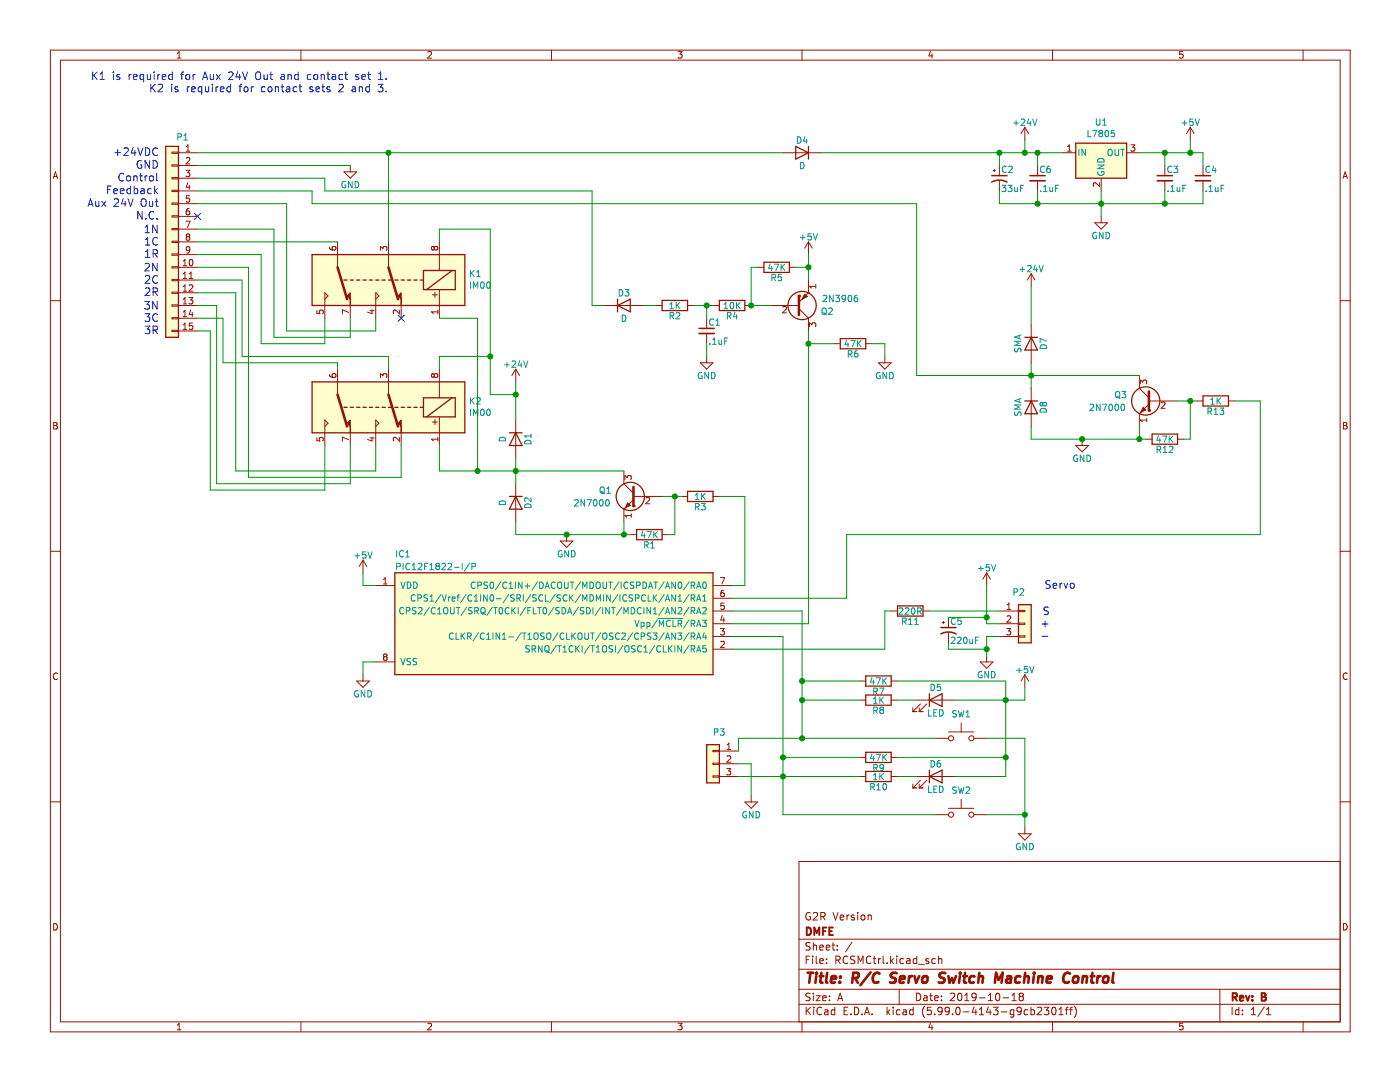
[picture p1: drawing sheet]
<svg xmlns="http://www.w3.org/2000/svg" width="279mm" height="216mm" viewBox="0 0 279 216" stroke-linecap="round" stroke-linejoin="round" font-family="sans-serif">
<path d="M.1 0h279.3v215.9h-279.3z" fill-rule="evenodd" fill="#fff" stroke="#fff" stroke-width=".2"/>
<g fill="none" stroke="#981200" stroke-width=".2">
<path d="M10.1 10h259.4v195.9h-259.4zM12.1 12h255.4v191.9h-255.4zM35.4 11.6h.7M35.4 10.7l.4-.4v1.3M60.1 10v2M85.4 10.4l.5-.1 .2 .4-.8 .9h.8M110.1 10v2M135.3 10.3h.8l-.4 .5 .4 .1v.6l-.2 .1-.6-.1M160.1 10v2M185.7 10.2l-.3 1h.8M186 10.7v.9M210.1 10v2"/>
<path d="M236.1 10.3h-.7v.6l.2-.1h.4l.1 .2v.5l-.2 .1-.5-.1M260.1 10v2M10.6 35.6l.5-1.3 .4 1.3M10.7 35.2h.7M156.3 30.5h7.6M198.2 34h.5M198.4 33.8v.5M199.4 33v2.1M199.4 36.1v2M204.5 25.4l-.7 1.3M204.5 25.4v2.5M204.5 25.4l.8 1.3"/>
<path d="M212.1 30.5h2.6M213.1 30.2h.7M213.1 29.3l.3-.4v1.3M219.5 36.5v.8l-1-.8-.3 .2 .1 .5M219.8 35.6v2.5M224.8 30.5h2.6M225.7 28.9h.8l-.4 .5 .3 .1v.5l-.2 .2-.5-.2M232.5 33v2.1M232.5 36.1v2M237.5 25.4l-.7 1.3M237.5 25.4v2.5M237.5 25.4l.8 1.3"/>
<path d="M240.1 33v2.1M240.1 36.1v2M268 35.6l.5-1.3 .4 1.3M268.1 35.2h.7M151.2 53.3h1.3M157.5 53.3h1.3M10.1 60h2M139.8 72.4h2.5l-1.3 1.3zM141 71.1v1.3M142.3 61h1.3M148.6 61h1.3M227.4 77.5l1.9 1.9"/>
<path d="M267.5 60h2M10.7 84.3h.4l.3 .2-.3 .4 .3 .1 .1 .3-.3 .3h-.5zM10.7 84.9h.4M135.9 99.1h1.3M142.3 99.1h1.3M227.4 82.6h.1M229.3 80.6l-1.9 2M268.1 84.3h.4l.3 .2-.3 .4 .3 .1 .1 .3-.3 .3h-.5zM268.1 84.9h.4M10.1 110h2M267.5 110h2M11.5 134.4a.62 .62 0 0 0-.9 .4 .62 .62 0 0 0 .6 .8l.3-.1"/>
<path d="M268.9 134.4a.62 .62 0 0 0-.9 .4 .62 .62 0 0 0 .6 .8l.3-.1M10.1 160h2M267.5 171.9h-108v32M267.5 160h2M10.7 184.3a.66 .66 0 0 1 .8 .6 .66 .66 0 0 1-.8 .7zM159.5 197.4h108M159.5 193.4h108M159.5 187.4h108M160.9 191.5h.5M161.6 190.8h-.7v1.5M161.7 198.3l-.6-.1-.3 .3 .2 .3 .6 .3v.4l-.2 .2-.6-.1M161.7 188.2l-.6-.1-.3 .3 .2 .3 .6 .3v.4l-.2 .2-.6-.1"/>
<path d="M161.7 182.2a.7 .7 0 0 0-.9 .6 .7 .7 0 0 0 .9 .7v-.6h-.2M162.2 190.8v.1M162.2 191.3v1M162.3 188.1v1.5M162.3 198.2v.1M162.3 198.7v1M162.3 188.7l.2-.1 .4 .1 .1 .9M162.3 182.2l.6-.1 .3 .4-1 1.1h1M162.9 198.7h.8l-.8 1h.8M162.9 190.8v1.3l.2 .2M163.6 191.8l.7-.2-.1-.2-.4-.1-.2 .2 .1 .7h.5M163.6 189.1l.7-.2-.1-.2-.4-.1-.2 .2 .1 .7h.5"/>
<path d="M163.8 182.9l.7-.1 .2-.2-.1-.4-.2-.1h-.6v1.5M164.2 199.2l.7-.2-.1-.2-.4-.1-.2 .2v.7h.6M164.2 182.9l.5 .7M164.9 189.1l.7-.2-.1-.2-.4-.1-.2 .2 .1 .7h.5M165 192.1v.2M165 191.4v.1M165.5 199.5v.2M165.5 198.8v.1M166 188.6h.6M166.2 188.1v1.3l.4 .2M166.2 182.1l.5 1.5 .5-1.5M166.8 191.6l.7-.1 .2-.2-.1-.4-.2-.1h-.6v1.5"/>
<path d="M167.1 188.7v.1M167.1 189.4v.2M167.2 199.7l.5-1.5 .5 1.5M167.2 191.6l.5 .7M167.3 199.3h.7M167.7 183.1l.7-.2-.1-.2-.4-.1-.2 .2v.7h.6M169 182.6v1M169.2 190.9a.71 .71 0 0 0-1 .5 .71 .71 0 0 0 .7 .9l.3-.2M169.5 182.6l-.5 .3M170 188l-1.3 1.9M170.5 182.7l-.4-.1-.2 .2 .1 .2 .5 .2v.3h-.6M170.6 190.9l-.6-.1-.3 .3 .2 .3 .6 .3v.4l-.2 .2-.6-.1"/>
<path d="M171.2 182.1v.1M171.2 182.6v1M171.2 192.3v-1.5l.5 1.1 .5-1.1v1.5M171.9 182.7l.2-.1 .4 .1 .1 .6-.1 .2-.4 .1-.2-.2zM173.2 182.7l.3-.1 .3 .1 .1 .9M173.2 182.6v1M173.8 190.9a.71 .71 0 0 0-1 .5 .71 .71 0 0 0 .7 .9l.3-.2M174.2 191.3h.6M174.5 190.8v1.3l.3 .2M175.3 191.3v1M175.7 191.3l-.4 .3M176.2 190.8v1.3l.3 .2"/>
<path d="M177 192.1v.2M177.7 190.8v1.5M177.9 191.7l.4 .6M178.3 191.3l-.6 .6M179 190.8v.1M179 191.3v1M179.5 197.4v3M180.3 191.4l-.4-.1-.3 .3 .1 .6h.6M181 191.4h.5l.1 .9M181.6 191.6l-.5 .1-.2 .2 .2 .4 .5-.1M182.9 198.2a.76 .76 0 0 1 .9 .7 .76 .76 0 0 1-.9 .8zM183 191.4l-.5-.1-.3 .3 .2 .6h.6"/>
<path d="M183 190.8v1.5M183.3 192.4h1.2M184.4 198.8h.6v.9M185 199l-.5 .1-.2 .2 .2 .4 .5-.1M185.3 191.4l-.3-.1-.3 .2 .1 .2 .5 .2v.3h-.6M185.5 198.7h.6M185.7 198.2v1.3l.4 .2M186.5 199.2l.7-.2v-.2l-.5-.1-.2 .2 .1 .7h.6M186.7 191.4l-.5-.1-.2 .3 .1 .6h.6M187.3 191.4l.2-.1 .4 .1 .1 .9M187.3 190.8v1.5M187.9 199.5v.2"/>
<path d="M187.9 198.8v.1M189.7 198.3l.5-.1 .3 .4-.9 1.1h.9M191.2 198.3l.3-.1a.8 .8 0 0 1 .5 .7 .8 .8 0 0 1-.5 .8l-.3-.2-.1-.4zM192.5 199.7h.9M192.5 198.6l.5-.4v1.5M194.8 198.8l-.3 .3h-.3l-.2-.3 .1-.5 .4-.1 .2 .1a.99 .99 0 0 1-.3 1.4h-.3M195.5 199.1h1.1M197.2 199.7h.9M197.2 198.6l.5-.4v1.5M198.9 198.3l.1-.1a.8 .8 0 0 1 .6 .7 .8 .8 0 0 1-.6 .8 1 1 0 0 1-.1-1.4zM200.2 199.1h1.1M202 199.7h.8"/>
<path d="M202 198.6l.4-.4v1.5M203.7 198.8l-.3-.3 .3-.3h.3l.2 .3-.2 .3M203.7 198.8l-.3 .3 .1 .4 .2 .2 .4-.1 .1-.2v-.4l-.2-.2M203.7 198.8h.3M243.5 197.4v6.5M268.1 184.3a.66 .66 0 0 1 .8 .6 .66 .66 0 0 1-.8 .7zM35.4 204.6l.4-.4v1.3M35.4 205.5h.7M60.1 203.9v2M85.4 204.3l.5-.1 .2 .4-.8 .9h.8M110.1 203.9v2M135.3 204.2h.8l-.4 .5 .4 .1v.6l-.2 .1-.6-.1"/>
<path d="M159.5 200.4h108M160.1 203.9v2M160.9 201v1.5M161.1 201.6l.6 .9M161.7 201l-.8 .8M162.4 201v.1M162.4 201.5v1M164 201.1a.71 .71 0 0 0-1 .5 .71 .71 0 0 0 .7 .9l.3-.2M164.6 201.6h.6v.9M165.2 201.8l-.5 .1-.2 .2 .2 .4 .5-.1M166.6 201.6l-.4-.1-.3 .3 .1 .6h.6M166.6 201v1.5"/>
<path d="M168.5 201.7h.5M169.2 201h-.7v1.5h.7M169.8 202.3v.2M170.5 201a.76 .76 0 0 1 .9 .7 .76 .76 0 0 1-.9 .8zM172 202.3v.2M172.5 202.5l.5-1.5 .5 1.5M172.7 202.1h.7M174 202.3v.2M177 201v1.5M177.2 201.9l.4 .6M177.6 201.5l-.6 .6M178.2 201v.1"/>
<path d="M178.2 201.5v1M179.6 201.6l-.4-.1-.3 .3 .1 .6h.6M180.2 201.6h.6l.1 .9M180.9 201.8l-.5 .1-.2 .2 .2 .4 .5-.1M182.2 201.6l-.4-.1-.3 .3 .2 .6h.5M182.2 201v1.5M184.5 200.8a1.72 1.72 0 0 0 0 2.3M185.7 204.1l-.3 1h.8M185.8 201h-.7l-.1 .7 .2-.1h.5l.2 .2-.1 .5-.2 .2-.6-.2M186 204.6v.9M186.5 202.3v.2M188 201.6l-.3 .3-.4-.1-.1-.2 .1-.5 .4-.1 .3 .1a.99 .99 0 0 1-.4 1.4h-.3"/>
<path d="M189.5 201.6l-.3 .3-.5-.1-.1-.2 .1-.5 .5-.1 .2 .1a.99 .99 0 0 1-.4 1.4h-.3M190.1 202.3v.2M190.9 201.1l.2-.1a.8 .8 0 0 1 .5 .7 .8 .8 0 0 1-.5 .8l-.2-.2-.2-.4zM192.2 201.9h1.2M194.4 200.9l-.4 1.1h1M194.7 201.5v1M195.5 202.5h.8M195.5 201.4l.4-.4v1.5M197.2 200.9l-.3 1.1h.9M197.6 201.5v1M198.2 201h1l-.5 .6 .4 .1v.6l-.2 .2-.7-.2M199.8 201.9h1.2"/>
<path d="M202.3 201.6l-.4-.1-.3 .3 .1 .6h.6M202.3 201.5v1.2l-.3 .3-.3-.1M203.8 201.6l-.3 .3-.4-.1-.1-.2 .1-.5 .4-.1 .2 .1a.99 .99 0 0 1-.3 1.4h-.3M205.1 201.6l-.4-.1-.3 .3 .1 .6h.6M205.7 201.6l.5-.1 .3 .3-.2 .6h-.6M205.7 201v1.5M207 201.1l.6-.1 .3 .4-.9 1.1h.9M208.4 201h.9l-.5 .6 .4 .1v.6l-.2 .2-.6-.2M210 201.1l.2-.1a.8 .8 0 0 1 .6 .7 .8 .8 0 0 1-.6 .8l-.2-.2-.1-.4zM210.1 203.9v2M211.3 202.5h.9M211.3 201.4l.4-.4v1.5"/>
<path d="M212.6 201.5h.6M213.2 201l-.4 .2v1.3M213.5 201.5h.5M214 201l-.3 .2v1.3M214.4 200.8a1.72 1.72 0 0 1 0 2.3M236.1 204.2h-.7v.6l.2-.1h.4l.1 .2v.5l-.2 .1-.5-.1M245.9 201v1.5M247.2 201.6l-.4-.1-.3 .3 .2 .6h.5M247.2 201v1.5M248 202.3v.2M248 201.6v.1M249.7 202.5h.9"/>
<path d="M249.7 201.4l.5-.4v1.5M252.3 200.9l-1.3 1.9M252.7 202.5h.9M252.7 201.4l.5-.4v1.5M260.1 203.9v2"/>
</g>
<g fill="none" stroke="#981200" stroke-width=".39">
<path d="M161 185.1a.76 .76 0 0 1 .9 .7 .76 .76 0 0 1-.9 .8zM162.5 186.6v-1.5l.5 1.1 .5-1.1v1.5M164.2 185.8h.5M164.9 185.1h-.7v1.5M165.5 185.8h.5M166.2 185.1h-.7v1.5h.7M246 199l.7-.1 .2-.2-.1-.4-.2-.1h-.6v1.5M246.4 199l.5 .7M247.4 199.2l.8-.2-.1-.2-.4-.1-.3 .2 .1 .7h.6M248.7 198.7l.3 1 .4-1M249.9 199.5v.2M249.9 198.8v.1"/>
<path d="M251.8 198.2l.7 .1 .1 .3-.3 .3a.4 .4 0 0 1 .4 .4 .4 .4 0 0 1-.3 .4h-.6zM251.8 198.9h.5"/>
</g>
<g fill="none" stroke="#981200" stroke-width=".52">
<path d="M161.2 194.1h1.1M161.7 194.1l-.2 2M162.9 194.8l-.2 1.3M163 194.1v.2M163.6 194.8h.7M163.9 194.1l-.2 1.7 .1 .2 .4 .1M165.1 194.1l-.2 1.7 .2 .3M165.9 195.4l.9-.2v-.3l-.6-.1-.3 .3v.9h.7M167.6 195.9v.2M167.7 194.9v.2M170.2 195.2l.9-.1a.52 .52 0 0 0 .3-.5 .52 .52 0 0 0-.3-.5h-.8l-.2 2M170.7 195.2l.5 .9"/>
<path d="M173.8 194l-2.1 2.6M175.5 194.3a.88 .88 0 0 0-1 0 .88 .88 0 0 0-.3 .9 .69 .69 0 0 0 .3 .8 .69 .69 0 0 0 .8-.1M179 194.2a.85 .85 0 0 0-1.1 .1 .45 .45 0 0 0 .2 .8l.5 .1a.51 .51 0 0 1 .2 .6 .51 .51 0 0 1-.5 .3l-.7-.1M179.6 195.4l.9-.2v-.3l-.6-.1-.3 .3v.9h.8M181.5 194.8l-.2 1.3M182 194.8l-.4 .1-.2 .3M182.5 194.8l.3 1.3 .7-1.3M184.2 195a.52 .52 0 0 1 .5-.2 .52 .52 0 0 1 .4 .4v.5a.55 .55 0 0 1-.6 .4 .55 .55 0 0 1-.5-.4zM188.7 194.2a.85 .85 0 0 0-1.1 .1 .45 .45 0 0 0 .2 .8l.6 .1a.51 .51 0 0 1 .1 .6 .51 .51 0 0 1-.4 .3l-.8-.1M189.3 194.8l.2 1.3 .5-.9 .3 .9 .5-1.3M191.6 194.8l-.2 1.3M191.6 194.1v.2"/>
<path d="M192.2 194.8h.8M192.6 194.1l-.2 1.7 .1 .2 .3 .1M194.5 194.9a.66 .66 0 0 0-1 .3l-.1 .5 .2 .3h.8M195.3 195a.49 .49 0 0 1 .9 .1l-.1 1M195.5 194.1l-.3 2M198.5 196.1l.3-2 .5 1.4 .8-1.4-.2 2M201 194.9h.7v1.2M201.8 195.2l-.7 .1a.4 .4 0 0 0-.3 .4 .4 .4 0 0 0 .2 .4l.7-.1M203.6 194.9a.66 .66 0 0 0-.9 .3l-.1 .5 .1 .3h.8M204.5 195a.49 .49 0 0 1 .8 .1l-.1 1M204.6 194.1l-.3 2M206.3 194.8l-.1 1.3"/>
<path d="M206.4 194.1v.2M207.3 195a.49 .49 0 0 1 .8 .1l-.1 1M207.3 194.8l-.2 1.3M208.9 195.4l1-.2-.1-.3-.5-.1-.3 .3-.1 .9h.8M213.5 194.3a.88 .88 0 0 0-1 0 .88 .88 0 0 0-.3 .9 .69 .69 0 0 0 .3 .8 .69 .69 0 0 0 .8-.1M214.3 195a.52 .52 0 0 1 .5-.2 .52 .52 0 0 1 .4 .4v.5a.55 .55 0 0 1-.6 .4 .55 .55 0 0 1-.5-.4zM216.1 195a.49 .49 0 0 1 .9 .1l-.2 1M216.1 194.8l-.1 1.3M217.7 194.8h.7M218 194.1l-.2 1.7 .1 .2 .4 .1M219.1 194.8l-.2 1.3M219.7 194.8l-.4 .1-.3 .3"/>
<path d="M220.3 195a.52 .52 0 0 1 .5-.2 .52 .52 0 0 1 .4 .4v.5a.55 .55 0 0 1-.6 .4 .55 .55 0 0 1-.5-.4zM222.2 194.1l-.2 1.7 .3 .3"/>
</g>
<g fill="none" stroke="#981200" stroke-width=".25">
<path d="M158.8 29.2l2.5 1.3-2.5 1.3zM161.3 29.2v2.6M214.7 28.6h10.1v7h-10.1zM143.6 59.9h5v2.1h-5zM152.5 52.3h5v2.1h-5zM137.2 98h5.1v2.1h-5.1z"/>
<circle cx="228.7" cy="80" r="2.82"/>
</g>
<g fill="none" stroke="#009596" stroke-width=".2">
<path d="M159.1 27.3a.64 .64 0 0 1 .8 .6 .64 .64 0 0 1-.8 .7zM159.7 32.4a.64 .64 0 0 1 .8 .6 .64 .64 0 0 1-.8 .7zM160.7 27.3l-.4 .9h.8M161 27.7v.9M200 37h.7l-.4 .4 .4 .2v.5l-.2 .1-.5-.1M200.8 33.3a.6 .6 0 0 0-.8 .4 .6 .6 0 0 0 .6 .7l.2-.1M201.2 37h.8l-.5 .4 .4 .2v.5l-.2 .1-.5-.1M201.3 33.3l.5-.1 .2 .3-.8 .9h.8M202.3 24.5h1M202.5 37.4l.1 .8 .4-.1M202.8 24.1v.9M203 37.4v.8"/>
<path d="M203.7 37.6h.4M203.8 23.9l.5-.1 .2 .3-.8 .9h.8M204.3 37h-.6v1.2M205.3 23.7l-.3 .9h.8M205.6 24.2v.8M206.1 23.8l.4 1.2 .4-1.2M215.3 29.8v1.3M216.6 29.8v1.3l-.7-1.3v1.3M217.1 26v1.3h.6M218 26h.9l-.6 1.3M218.8 23.7v1l.2 .3 .4-.1 .1-.2v-1M219.1 32.9h1.2l-1.2 .8h1.2"/>
<path d="M219.1 34.3a.59 .59 0 0 0 .6 .7 .59 .59 0 0 0 .6-.7l-.5-.1v.2M219.3 31.7a.66 .66 0 0 1 .7-.1 .66 .66 0 0 1 .3 .7h-1.2zM219.6 26.6l-.3 .2v.2l.3 .3h.2l.2-.3v-.3l-.2-.1M219.6 26.6l-.3-.3 .3-.3h.2l.2 .3-.2 .3M219.6 26.6h.2M220.1 25h.7M220.1 24.1l.3-.4v1.3M220.6 26.1l.2-.1a.68 .68 0 0 1 .5 .7 .68 .68 0 0 1-.5 .6l-.3-.5zM221.3 29.8h.1a.43 .43 0 0 1 .6 .4v.4a.42 .42 0 0 1-.4 .5 .42 .42 0 0 1-.5-.5zM222.4 26h-.6l-.1 .6 .2-.1 .4 .1 .2 .1-.1 .5-.2 .1-.5-.1M222.5 29.8v1l.3 .3h.2l.2-.3v-1M223.7 29.8h.7"/>
<path d="M224 29.8v1.3M233.1 38.1v.1M233.6 38.2h.8M233.6 37.3l.4-.3v1.2M233.8 33.3a.6 .6 0 0 0-.8 .4 .6 .6 0 0 0 .6 .7l.2-.1M234.3 33.2h.7l-.4 .4 .4 .2v.5l-.2 .1-.5-.1M234.9 37.4l.1 .8 .5-.1M235.5 37.4v.8M235.9 24.5h1M236.1 37.6h.4M236.4 24.1v.9M236.7 37h-.6v1.2"/>
<path d="M238.1 23.8h-.6l-.1 .6 .2-.2 .4 .1 .2 .2-.1 .4-.2 .1-.5-.1M238.5 23.8l.4 1.2 .5-1.2M240.7 38.1v.1M241.3 38.2h.7M241.3 37.3l.3-.3v1.2M241.4 33.3a.6 .6 0 0 0-.8 .4 .6 .6 0 0 0 .6 .7l.2-.1M242.2 33.1l-.3 .9h.8M242.5 37.4l.1 .8 .5-.1M242.5 33.6v.8M243.1 37.4v.8M243.7 37.6h.4M244.3 37h-.6v1.2"/>
<path d="M153.7 52.7l-.3 .9h.8M154 53.1v.9M154.1 55.4l.6-.1v-.4l-.6-.2v1.3M154.4 55.4l.4 .6M154.5 52.7h.9l-.6 1.3M155.9 52.7v1.3M155.9 54.7h-.6v.6l.1-.1 .5 .1 .1 .2-.1 .4-.1 .1-.5-.1M156.1 53.3l.5 .7M156.6 52.7l-.7 .7M140.1 74.4a.59 .59 0 0 0-.8 .5 .59 .59 0 0 0 .8 .6v-.5h-.2M141.4 74.3v1.3l-.7-1.3v1.3M142 74.3a.64 .64 0 0 1 .7 .6 .64 .64 0 0 1-.7 .7z"/>
<path d="M144.5 61.6h.7M144.5 60.7l.4-.4v1.3M145.2 63h.6v-.5l-.6-.1v1.2M145.5 63l.4 .6M145.8 60.5l.2-.2a.68 .68 0 0 1 .5 .7 .68 .68 0 0 1-.5 .6l-.3-.5zM146.7 62.3l-.3 .9h.8M147 60.3v1.3M147 62.8v.8M147.2 60.9l.5 .7M147.7 60.3l-.7 .8M138.8 99.7h.7M138.8 98.8l.3-.4v1.3"/>
<path d="M140 98.4v1.3M140.2 99l.6 .7M140.8 98.4l-.8 .8M138.8 101.1h.6l.1-.5-.7-.1v1.2M139.1 101.1l.4 .6M140 100.5h.8l-.5 .4 .4 .2v.5l-.2 .1-.5-.1"/>
</g>
<path d="M214.7 28.6h10.1v7h-10.1z" fill-rule="evenodd" fill="#fffecd" stroke="#fffecd" stroke-width=".25"/>
<path d="M197.9 36.3a3.2 3.2 0 0 1 3.1 0M197.9 35.1h3.1M230.9 35.1h3.1M238.6 35.1h3" fill="none" stroke="#981200" stroke-width=".3"/>
<path d="M230.9 36.1h3.1M238.6 36.1h3" fill="none" stroke="#981200" stroke-width=".33"/>
<path d="M229.3 78.1v3.8" fill="none" stroke="#981200" stroke-width=".51"/>
<circle cx="229.3" cy="81.9" r=".25" fill="#981200"/>
<g fill="#981200" stroke="#981200" stroke-width=".2">
<path d="M228.1 81.3l.6 .5-1.1 .5z" fill-rule="evenodd"/>
<path d="M79.4 59.1l.7-.7v2.6v-1.3z" fill-rule="evenodd"/>
<path d="M69.3 59.1l.6-.7v2.6v-1.3z" fill-rule="evenodd"/>
<path d="M79.4 84.5l.7-.7v2.6v-1.3z" fill-rule="evenodd"/>
<path d="M69.3 84.5l.6-.7v2.6v-1.3z" fill-rule="evenodd"/>
</g>
<g fill="none" stroke="#981200" stroke-width=".2">
<path d="M207.1 33v2.1M207.1 36.1v2M64.8 59.7l.7-.6-.7-.7v5.1M65.8 49.3v.4l.3 .1 .7 .1 .3-.2-.2-.5h-.4l-.2 .1v.4l.2 .2M67.4 48.3v5M75 59.7l.6-.6-.6-.7v5.1M75.9 50v-.8l.5 .4 .1-.4h.6l.1 .2-.1 .6M77.5 48.3v5M86.3 58.8h1M86.6 49.4l.3-.2h.2l.3 .2-.1 .4-.2 .1h-.2l-.3-.2M86.6 49.4l-.2-.2-.3 .2 .1 .4 .1 .1 .3-.2M86.6 49.4v.3"/>
<path d="M86.8 58.3v1M87.7 48.3v5.7M87.7 57.8v5.7M161.3 58.4h.1M161.3 58.4l-1.9 1.9M218.5 44.5h2.5l-1.2 1.2zM219.8 43.2v1.3M63.2 61.9v.6l.6 .1-.1-.2 .1-.4 .2-.1h.4l.1 .2-.1 .5M65.8 74.7v.4l.3 .1 .7 .1 .3-.2-.2-.5h-.4l-.2 .1v.4l.2 .2M67.4 73.7v5M69.6 62.4l-1.3-.6v.9M69.9 61v2.5"/>
<path d="M73.8 62h.9M74.2 61.8v.8l-.9-.3M75.9 75.4v-.8l.5 .4 .1-.4h.6l.1 .2-.1 .6M77.5 73.7v5M79.8 61.9v.8l-1-.8-.3 .2 .1 .5M80.1 61v2.5M86.6 74.8l.3-.2h.2l.3 .2v.3l-.3 .2h-.2l-.3-.2M86.6 74.8l-.2-.2-.3 .2v.3l.2 .2 .3-.2M86.6 74.8v.3M87.4 61.9v.7M87.4 62.2h-1.3l.4 .4M87.7 73.7v5.7"/>
<path d="M159.4 61.6l1.9 1.9M175.3 72.4h2.6l-1.3 1.3zM176.6 71.1v1.3M227.4 74.9v2.6M227.6 76.6v-.8l.5 .5 .1-.4h.5l.1 .2-.1 .5M63.2 87.3v.6l.6 .1-.1-.2 .1-.4 .2-.1h.4l.1 .2-.1 .5M64.8 85.1l.7-.6-.7-.7v5.1M69.6 87.8l-1.3-.6v.9M69.9 86.4v2.5M73.8 87.4h.9M74.2 87.2v.8l-.9-.3M75 85.1l.6-.6-.6-.7v5.1"/>
<path d="M79.8 87.3v.8l-1-.8-.3 .2 .1 .5M80.1 86.4v2.5M86.3 84.2h1M86.8 83.7v1M87.4 87.6h-1.3l.4 .4M87.4 87.3v.7M87.7 83.2v5.7M227.4 82.6v2.5M228.7 87.6h1.2M228.8 83.5v.7M228.8 83.8h-1.2l.3 .4M229.3 80h5.7"/>
<path d="M231.8 80.3l.5-.1 .2 .4-.8 .9h.8M235 87.6h1.3M238.8 80h1.3M245.2 80h1.2M72.4 111.8v2.5M72.4 111.8l-.7 1.2M72.4 111.8l.8 1.2M75 116.8h3.8M76.5 116.5h.8M76.5 115.6l.4-.3v1.2M142.3 116.8h3.8M142.3 119.4h3.8"/>
<path d="M143.8 115.3h.8l-.5 1.2M144.4 117.8l-.3 .1-.2 .2-.1 .7 .3 .3 .4-.2 .1-.4-.2-.2h-.3l-.3 .2M196.9 114.3v2.5M196.9 114.3l-.8 1.3M196.9 114.3l.8 1.3M71.2 135.9h2.5l-1.3 1.3zM72.4 134.6v1.3M75 132.1h3.8M76.8 131l-.3-.2 .3-.3 .3 .1 .2 .1-.3 .3M76.8 131l-.3 .3v.2l.3 .3 .3-.1 .2-.2v-.2l-.3-.3M76.8 131h.2M142.3 129.5h3.8"/>
<path d="M142.3 127h3.8M142.3 124.5h3.8M142.3 121.9h3.8M143.8 125.4h.8l-.5 .5 .4 .1v.6l-.2 .1-.5-.1M143.8 128.1l.5-.1 .3 .3-.8 .9h.8M144.1 122.8l-.3 .9h.8M144.4 123.3v.8M144.5 120.3h-.6l-.1 .6 .2-.1 .4 .1 .2 .2-.1 .4-.2 .1-.5-.1M171.5 135.9h1.3M171.5 139.7h1.3M177.9 135.9h1.2M177.9 139.7h1.2"/>
<path d="M177.9 121.9h1.2M182.9 139.7h7.7M184.2 121.9h1.3M188 124.2h.5M188.3 124v.5M189.3 123.2v2M189.3 126.2v2.1M195.6 132.1h2.6l-1.3 1.3zM196.9 130.8v1.3M199.4 127h3.9M199.4 124.5h3.9M199.4 121.9h3.9"/>
<path d="M200.9 125.4h.8l-.4 .5 .4 .1v.6l-.2 .1-.6-.1M201 121.6h.7M201 120.7l.4-.4v1.3M201 123l.5-.1 .2 .3-.8 .9h.8M203.3 121.8h1.2v.2h-1.2zM203.3 124.3h1.2v.3h-1.2zM203.3 126.9h1.2v.2h-1.2zM204.5 134.6v2.6M204.5 134.6l-.7 1.3M204.5 134.6l.8 1.3M149.9 158.8v1.2M171.5 151.1h1.3"/>
<path d="M171.5 154.9h1.3M177.9 151.1h1.2M177.9 154.9h1.2M182.2 157.2h.7M182.2 141.2v.8M182.2 156.5v.7M182.2 142h.7M182.9 154.9h7.7M183.4 157.2h.8M183.4 141.2v.8M183.4 156.5v.7M183.4 142h.8"/>
<path d="M183.7 155.7l-1.5 1.5M183.7 140.5l-1.5 1.5M185 155.7l-1.6 1.5M185 140.5l-1.6 1.5M186.7 147.3h2.6M189.3 146.1h5.1M191.8 144.3v1.8M191.8 159.5v1.8M194.4 147.3h2.5M148.6 160h2.6l-1.3 1.3zM186.7 162.6h2.6M189.3 161.3h5.1"/>
<path d="M194.4 162.6h2.5M203.3 166.4h2.5l-1.3 1.2zM204.5 165.1v1.3"/>
<circle cx="189.8" cy="147.3" r=".51"/>
<circle cx="193.9" cy="147.3" r=".51"/>
<circle cx="189.8" cy="162.6" r=".51"/>
<circle cx="193.9" cy="162.6" r=".51"/>
</g>
<g fill="none" stroke="#009596" stroke-width=".2">
<path d="M207.7 38.1v.1M208.2 38.2h.8M208.2 37.3l.4-.3v1.2M208.4 33.3a.6 .6 0 0 0-.8 .4 .6 .6 0 0 0 .6 .7l.2-.1M209.5 33.2h-.3l-.2 .3-.1 .7 .3 .2 .4-.1v-.4l-.1-.2-.3-.1-.3 .3M209.5 37.4l.1 .8 .5-.1M210.1 37.4v.8M210.7 37.6h.4M211.3 37h-.6v1.2M93.9 53.9v1.3M93.9 56.3v1.2M94.1 54.5l.5 .7"/>
<path d="M94.5 57.5v-1.2l.4 .9 .5-.9v1.2M94.6 53.9l-.7 .8M95.1 54.3l.4-.4v1.3M95.1 55.2h.7M96 56.4l.2-.1a.68 .68 0 0 1 .4 .6 .68 .68 0 0 1-.4 .6l-.3-.5zM97.2 56.4l.2-.1a.68 .68 0 0 1 .5 .6 .68 .68 0 0 1-.5 .6l-.3-.5zM218.8 46.4a.59 .59 0 0 0-.7 .6 .59 .59 0 0 0 .7 .6l.1-.5h-.3M220.1 46.4v1.2l-.7-1.2v1.2M220.7 46.4a.64 .64 0 0 1 .8 .6 .64 .64 0 0 1-.8 .6zM93.9 79.3v1.3M94.1 79.9l.5 .7M94.6 79.3l-.7 .8"/>
<path d="M95.1 79.5l.5-.2 .2 .4-.7 .9h.7M175.6 74.4a.59 .59 0 0 0-.7 .5 .59 .59 0 0 0 .7 .6l.1-.5h-.3M176.9 74.3v1.3l-.7-1.3v1.3M177.6 74.3a.64 .64 0 0 1 .7 .6 .64 .64 0 0 1-.7 .7zM222.7 78.3l.2-.2a.43 .43 0 0 1 .6 .4v.5a.42 .42 0 0 1-.4 .4 .42 .42 0 0 1-.5-.4zM222.9 79.1l.6 .4M223.9 78.1h.8l-.4 .5 .3 .1v.6l-.2 .1-.5-.1M241.6 79.7l.4-.3v1.3M242.9 79.4v1.3M243.1 79.9l.5 .8M243.6 79.4l-.7 .7M93.9 81.7v1.2"/>
<path d="M94.5 82.9v-1.2l.4 .9 .5-.9v1.2M96 81.8l.2-.1a.68 .68 0 0 1 .4 .6 .68 .68 0 0 1-.4 .6l-.3-.5zM97.2 81.8l.2-.1a.68 .68 0 0 1 .5 .6 .68 .68 0 0 1-.5 .6l-.3-.5zM217.5 80.8l.5-.1 .3 .3-.8 .9h.8M219.5 80.7v1.2l-.7-1.2v1.2M220 80.7h.9l-.6 1.2M221.4 80.8l.2-.1a.68 .68 0 0 1 .4 .6 .68 .68 0 0 1-.4 .6l-.3-.5zM222.6 80.8l.2-.1a.68 .68 0 0 1 .4 .6 .68 .68 0 0 1-.4 .6l-.3-.5zM223.8 80.8l.2-.1a.68 .68 0 0 1 .5 .6 .68 .68 0 0 1-.5 .6l-.3-.5zM230.9 89.7l.6-.1 .1-.4-.7-.2v1.3M231.2 86.9l-.3 .9h.7M231.2 89.7l.4 .6"/>
<path d="M231.5 87.4v.9M232 87h.9l-.6 1.3M232.1 90.3h.8M232.1 89.4l.4-.4v1.3M233.3 89.2l.5-.2 .3 .4-.8 .9h.8M233.3 87v1.3M233.5 87.5l.6 .8M234.1 87l-.8 .7M241.1 82.1l.6-.1v-.5l-.6-.1v1.3M241.4 82.1l.4 .6M241.6 80.7h.8M242.3 82.7h.7"/>
<path d="M242.3 81.8l.4-.4v1.3M243.4 81.4h.8l-.4 .5 .4 .1v.6l-.2 .1-.6-.1M70.8 110.9h1M71.3 110.4v1M73 110.1h-.6l-.1 .6 .2-.1 .4 .1 .2 .1-.1 .5-.2 .1-.5-.1M73.4 110.1l.4 1.3 .5-1.3M79.2 109.9v1.2M79.2 113.1l.6-.1v-.5l-.6-.1v1.3M80 116.1l.4 1.3 .5-1.3M80.4 112.4v1.3M80.5 110a.6 .6 0 0 0-.8 .4 .6 .6 0 0 0 .6 .7l.2-.1M81 111.1h.7"/>
<path d="M81 110.2l.4-.3v1.2M81.3 116.1a.64 .64 0 0 1 .7 .7 .64 .64 0 0 1-.7 .6zM81.8 112.5a.6 .6 0 0 0-.9 .4 .6 .6 0 0 0 .6 .8l.3-.1M82.3 113.7h.7M82.3 112.8l.3-.4v1.3M82.5 116.1a.64 .64 0 0 1 .8 .7 .64 .64 0 0 1-.8 .6zM82.8 118.8a.6 .6 0 0 0-.8 .4 .6 .6 0 0 0 .6 .8l.2-.2M83.4 119.3h.6l.1-.5-.7-.1v1.3M83.5 112.5l.5-.1 .2 .4-.8 .9h.8M84.7 113h.5M85.3 118.7h-.5l-.1 .1v.4l.5 .2 .1 .3-.2 .3-.5-.1M85.3 112.4h-.6v1.3"/>
<path d="M85.8 113.7h.7M85.8 112.8l.3-.4v1.3M85.8 120h.7M85.8 119l.4-.3v1.3M87.2 112.9l-.2-.2 .2-.3h.3l.2 .2-.2 .3M87.2 112.9l-.2 .3v.2l.2 .3h.3l.2-.3-.1-.3-.1-.2M87.2 112.9h.3M88 118.6l-1.1 1.7M88.2 112.5l.5-.1 .2 .4-.8 .9h.8M88.2 118.7l.5 1.3 .4-1.3M89.4 112.5l.5-.1 .2 .4-.8 .9h.8M89.5 119.1v.9"/>
<path d="M89.9 119.1l-.4 .2M90.2 119.5l.6-.1v-.2l-.4-.1-.2 .2 .1 .6h.5M90.7 113.2h.9M91.2 119.1h.5M91.7 118.7l-.3 .2v1.1M92.2 112.4v1.3M93 118.6l-1.1 1.7M93.8 112.3l-1.1 1.7M94.2 118.8a.6 .6 0 0 0-.9 .4 .6 .6 0 0 0 .6 .8l.3-.2M94.2 113.1l.6-.1v-.5l-.6-.1v1.3M94.6 120h.8M94.6 119l.4-.3v1.3"/>
<path d="M94.8 116.3a.6 .6 0 0 0-.8 .4 .6 .6 0 0 0 .6 .7l.2-.1M95.4 116.8l.6-.1v-.4l-.6-.2v1.3M95.9 118.7v1.3M97.2 118.7v1.3l-.7-1.3v1.3M97.3 116.2l-.5-.1-.2 .3 .1 .3 .5 .2v.4l-.1 .1h-.5M97.9 116.3l.2-.2a.68 .68 0 0 1 .4 .7 .68 .68 0 0 1-.4 .6l-.3-.5zM97.9 118.8l.2-.1a.68 .68 0 0 1 .4 .6 .68 .68 0 0 1-.4 .7l-.3-.5zM99.1 119.5h.9M100 116.1l-1.1 1.6M101.1 116.3a.6 .6 0 0 0-.8 .4 .6 .6 0 0 0 .6 .7l.2-.1M101.5 118.6l-1.1 1.7M101.6 117.4h.7"/>
<path d="M101.6 116.5l.4-.4v1.3M102.6 118.7h-.5l-.2 .2 .1 .3 .6 .3v.3l-.2 .2-.5-.1M102.9 116.1v1.3M103.2 119.3h.6v-.5l-.6-.1v1.3M103.5 119.3l.4 .7M104.2 116.1v1.3l-.7-1.3v1.3M104.4 118.7v1.3M104.8 116.9h1M105.3 116.4v1M105.9 118.6l-1 1.7M107 118.7h-.4l-.2 .1v.4l.5 .2 .1 .3-.2 .3-.5-.1M107.3 116.1l-1.1 1.6"/>
<path d="M107.7 116.1a.64 .64 0 0 1 .7 .7 .64 .64 0 0 1-.7 .6zM108.3 118.8a.6 .6 0 0 0-.8 .4 .6 .6 0 0 0 .6 .8l.2-.2M108.8 117.4l.4-1.3 .4 1.3M108.8 118.7v1.3h.7M108.9 117.1h.6M110.8 116.3a.6 .6 0 0 0-.9 .4 .6 .6 0 0 0 .6 .7l.3-.1M110.8 118.6l-1.1 1.7M111.3 116.3l.3-.2a.43 .43 0 0 1 .5 .5v.4a.42 .42 0 0 1-.4 .4 .42 .42 0 0 1-.4-.4zM111.9 118.7h-.5l-.2 .1v.4l.6 .2 .1 .3-.3 .3-.5-.1M112.7 116.1v1.1l.2 .2h.2l.3-.2v-1.1M113.1 118.8a.6 .6 0 0 0-.8 .4 .6 .6 0 0 0 .6 .8l.2-.2M113.7 118.7v1.3"/>
<path d="M113.8 116.1h.7M113.9 119.2l.5 .8M114.2 116.1v1.3M114.4 118.7l-.7 .7M115.9 118.6l-1.1 1.7M115.9 116.1l-1.1 1.6M116.3 117.4v-1.3l.4 1 .4-1v1.3M116.3 120v-1.3l.4 .9 .4-.9v1.3M117.7 116.1a.64 .64 0 0 1 .8 .7 .64 .64 0 0 1-.8 .6zM117.7 118.7a.64 .64 0 0 1 .8 .6 .64 .64 0 0 1-.8 .7zM119 116.3l.3-.2a.43 .43 0 0 1 .5 .5v.4a.42 .42 0 0 1-.4 .4 .42 .42 0 0 1-.5-.4zM119 120v-1.3l.4 .9 .5-.9v1.3"/>
<path d="M120.3 116.1v1.1l.3 .2h.2l.3-.2v-1.1M120.5 118.7v1.3M121.5 116.1h.7M121.8 118.7v1.3l-.7-1.3v1.3M121.9 116.1v1.3M123.3 118.6l-1.1 1.7M123.5 116.1l-1 1.6M123.7 118.7v1.3M124 116.1v1.3M125.1 118.8a.6 .6 0 0 0-.9 .4 .6 .6 0 0 0 .6 .8l.3-.2M125.3 116.3a.6 .6 0 0 0-.8 .4 .6 .6 0 0 0 .6 .7l.2-.1M126.3 118.7h-.5l-.3 .2 .2 .3 .5 .3v.3l-.2 .2-.5-.1"/>
<path d="M126.5 116.2l-.5-.1-.2 .3 .1 .3 .5 .2v.4l-.1 .1h-.5M126.8 119.3h.6l.1-.5-.7-.1v1.3M127.1 116.8l.6-.1v-.4l-.6-.2v1.3M128.3 116.1a.64 .64 0 0 1 .8 .7 .64 .64 0 0 1-.8 .6zM128.8 118.8a.6 .6 0 0 0-.8 .4 .6 .6 0 0 0 .6 .8l.2-.2M129.4 118.7v1.3h.6M129.4 117.4l.4-1.3 .5 1.3M129.5 117.1h.6M130.4 118.7v1.3M130.5 116.1h.7M130.6 119.2l.5 .8M130.9 116.1v1.3"/>
<path d="M131.1 118.7l-.7 .7M132.6 118.6l-1.1 1.7M132.6 116.1l-1.1 1.6M132.8 120l.4-1.3 .4 1.3M132.8 117.4l.4-1.3 .4 1.3M132.9 119.6h.6M132.9 117.1h.6M134.8 116.1v1.3l-.7-1.3v1.3M134.8 118.7v1.3l-.7-1.3v1.3M135.3 120h.8M135.3 119l.4-.3v1.3M135.5 116.3l.1-.2a.68 .68 0 0 1 .5 .7 .68 .68 0 0 1-.5 .6l-.3-.5z"/>
<path d="M137.5 118.6l-1.1 1.7M137.5 116.1l-1.1 1.6M137.9 116.8l.6-.1 .1-.4-.7-.2v1.3M137.9 119.3h.6l.1-.5-.7-.1v1.3M138.2 119.3l.5 .7M138.2 116.8l.5 .6M139 120l.5-1.3 .4 1.3M139 117.4l.5-1.3 .4 1.3M139.1 119.6h.7M139.1 117.1h.7M140.2 120h.8M140.2 119l.4-.3v1.3"/>
<path d="M140.4 116.3l.1-.2a.68 .68 0 0 1 .5 .7 .68 .68 0 0 1-.5 .6l-.3-.5zM195.3 113.4h.9M195.8 113v.9M197.5 112.7h-.7v.6l.2-.2 .4 .1 .1 .2v.4l-.2 .1-.5-.1M197.9 112.7l.4 1.2 .4-1.2M202.4 118.1h.6v-.5l-.6-.1v1.3M203.6 117.6l.5-.1 .2 .3-.8 1h.8M71.5 137.9a.59 .59 0 0 0-.8 .5 .59 .59 0 0 0 .8 .6v-.5h-.2M72.8 137.8v1.3l-.7-1.3v1.3M73.4 137.8a.64 .64 0 0 1 .7 .6 .64 .64 0 0 1-.7 .7zM80 131.4l.4 1.3 .5-1.3M80.5 121.3a.6 .6 0 0 0-.8 .5 .6 .6 0 0 0 .6 .7l.2-.1"/>
<path d="M81.1 121.9l.6-.1 .1-.5-.7-.1v1.3M81.9 131.4h-.4l-.3 .2 .1 .3 .6 .3v.3l-.2 .2-.5-.1M83 121.3l-.5-.1-.1 .1v.4l.5 .3 .1 .3-.2 .2-.5-.1M83.2 131.4h-.5l-.2 .1v.4l.5 .2 .2 .3-.3 .3-.5-.1M83.5 121.3l.5-.1 .2 .4-.8 .9h.8M85.7 121.2l-1.1 1.6M86.8 121.3a.6 .6 0 0 0-.8 .5 .6 .6 0 0 0 .6 .7l.2-.1M87.3 122.5h.7M87.3 121.6l.4-.4v1.3M88.6 121.4l.2-.2a.43 .43 0 0 1 .6 .4v.5a.42 .42 0 0 1-.4 .4 .42 .42 0 0 1-.5-.4zM89.9 121.2v1.1l.3 .2h.2l.2-.2v-1.1M90.5 126.4a.6 .6 0 0 0-.9 .4 .6 .6 0 0 0 .6 .8l.3-.1"/>
<path d="M91 126.3v1.3h.6M91.1 121.2h.7M91.4 121.2v1.3M92 126.3v1.3M92.2 126.8l.6 .8M92.8 126.3l-.8 .7M93.1 121.2l-1.1 1.6M93.3 127l.6-.1 .1-.5-.7-.1v1.3M93.6 127l.4 .6M94.2 121.3l-.5-.1-.2 .1v.4l.6 .3 .1 .3-.2 .2-.5-.1M94.8 121.9l.6-.1v-.5l-.6-.1v1.3M95.1 121.9l.4 .6"/>
<path d="M95.5 126.2l-1.1 1.7M96 121.4l.3-.2a.43 .43 0 0 1 .5 .4v.5a.42 .42 0 0 1-.4 .4 .42 .42 0 0 1-.4-.4zM96.2 122.2l.7 .4M96.6 126.4a.6 .6 0 0 0-.8 .4 .6 .6 0 0 0 .6 .8l.2-.1M97.1 127.6h.7M97.1 126.7l.4-.4v1.3M98.3 121.2l-1.1 1.6M98.4 126.3v1.3M98.5 121.2h.7M98.9 121.2v1.3M99.7 121.3l.2-.1a.68 .68 0 0 1 .4 .7 .68 .68 0 0 1-.4 .6l-.3-.5zM99.7 126.3v1.3l-.7-1.3v1.3"/>
<path d="M100.3 127.6h.7M100.3 126.7l.3-.4v1.3M101.5 127.1h1M101.6 121.3a.6 .6 0 0 0-.8 .5 .6 .6 0 0 0 .6 .7l.2-.1M102.1 121.2v1.3M102.3 121.8l.6 .7M102.9 121.2l-.8 .8M103.4 121.2v1.3M104 126.2l-1.1 1.7M104.3 126.3h.7M104.6 126.3v1.3M104.9 121.2l-1.1 1.6"/>
<path d="M105.3 127.6h.8M105.3 126.7l.4-.4v1.3M105.3 121.8h.5M105.6 128.9l-.4-.1-.2 .2v.3l.5 .3 .1 .3-.2 .2h-.5M105.9 121.2h-.6v1.3M106.2 129.5l.6-.1 .1-.4-.7-.2v1.3M106.4 121.2v1.3h.6M106.5 129.5l.4 .6M106.6 126.5l.3-.2a.43 .43 0 0 1 .5 .4v.5a.42 .42 0 0 1-.4 .4 .42 .42 0 0 1-.4-.4zM107.3 121.2h.7M107.6 121.2v1.3M108.2 128.8v1.3l-.7-1.3v1.3"/>
<path d="M108.5 121.3l.2-.1a.68 .68 0 0 1 .4 .7 .68 .68 0 0 1-.4 .6l-.3-.5zM108.6 126.4l-.5-.1-.2 .1v.4l.6 .2 .1 .3-.2 .3-.5-.1M108.8 129l.2-.2a.43 .43 0 0 1 .6 .5v.4a.42 .42 0 0 1-.4 .4 .42 .42 0 0 1-.5-.4zM109 129.8l.6 .4M109.2 126.5l.2-.2a.43 .43 0 0 1 .5 .4v.5a.42 .42 0 0 1-.4 .4 .42 .42 0 0 1-.4-.4zM110.5 121.2l-1 1.6M111 128.8l-1.1 1.6M111.3 128.8h.7M111.4 126.2l-1.1 1.7M111.6 121.3l-.5-.1-.1 .1v.4l.5 .3 .1 .3-.2 .2-.5-.1M111.6 128.8v1.3M112.2 121.2a.64 .64 0 0 1 .7 .7 .64 .64 0 0 1-.7 .6z"/>
<path d="M112.4 130.1h.7M112.4 129.2l.3-.4v1.3M112.5 126.4a.6 .6 0 0 0-.8 .4 .6 .6 0 0 0 .6 .8l.2-.1M113.1 126.3v1.3h.6M113.3 122.5l.4-1.3 .4 1.3M113.4 122.1h.6M114.1 126.3v1.3M114.3 126.8l.5 .8M114.4 129a.6 .6 0 0 0-.9 .4 .6 .6 0 0 0 .6 .7l.3-.1M114.8 126.3l-.7 .7M114.9 128.8v1.3M115.1 129.4l.5 .7"/>
<path d="M115.4 126.5l.2-.2a.43 .43 0 0 1 .6 .4v.5a.42 .42 0 0 1-.5 .4 .42 .42 0 0 1-.4-.4zM115.4 121.2l-1 1.6M115.6 128.8l-.7 .8M116.2 128.8v1.3M116.5 121.3l-.5-.1-.1 .1v.4l.5 .3 .1 .3-.2 .2-.5-.1M116.7 126.3v1l.3 .3h.2l.2-.3v-1M117.1 121.2a.64 .64 0 0 1 .7 .7 .64 .64 0 0 1-.7 .6zM117.7 128.8l-1.1 1.6M117.9 126.3h.7M117.9 128.8h.7M118.2 126.3v1.3M118.3 128.8v1.3"/>
<path d="M118.3 121.2v1.3M119 130.1h.7M119 129.2l.4-.4v1.3M119.9 121.2l-1.1 1.6M119.9 126.2l-1.1 1.7M120.3 129l.2-.2a.43 .43 0 0 1 .6 .5v.4a.42 .42 0 0 1-.5 .4 .42 .42 0 0 1-.4-.4zM120.3 121.2v1.3M120.3 126.5l.3-.2a.43 .43 0 0 1 .5 .4v.5a.42 .42 0 0 1-.4 .4 .42 .42 0 0 1-.4-.4zM121.6 121.2v1.3l-.7-1.3v1.3M122 121.2h.8M122.3 128.9l-.5-.1-.2 .2v.3l.6 .3 .1 .3-.3 .2h-.5M122.3 126.4l-.4-.1-.2 .1v.4l.5 .2 .1 .3-.2 .3-.5-.1"/>
<path d="M122.4 121.2v1.3M122.8 128.8v1.3M123.6 126.4a.6 .6 0 0 0-.8 .4 .6 .6 0 0 0 .6 .8l.2-.1M124.1 126.4l.5-.1 .2 .4-.8 .9h.8M124.1 121.2l-1.1 1.6M124.3 128.8l-1.1 1.6M124.5 122.5v-1.3l.4 .9 .5-.9v1.3M124.8 129l.2-.2a.43 .43 0 0 1 .5 .5v.4a.42 .42 0 0 1-.4 .4 .42 .42 0 0 1-.4-.4zM126 121.2a.64 .64 0 0 1 .7 .7 .64 .64 0 0 1-.7 .6zM126.3 126.2l-1.1 1.7M126.7 123.8l.4 1.2 .4-1.2M126.8 128.9l-.5-.1-.3 .3 .1 .3 .6 .2v.4l-.2 .1h-.5"/>
<path d="M127.4 126.4a.6 .6 0 0 0-.8 .4 .6 .6 0 0 0 .6 .8l.2-.1M128 127l.6-.1v-.5l-.6-.1v1.3M128 124.2v1.3M128 124.2h.3l.3 .2-.2 .6h-.4M128 121.3a.6 .6 0 0 0-.9 .5 .6 .6 0 0 0 .6 .7l.3-.1M128 129a.6 .6 0 0 0-.8 .4 .6 .6 0 0 0 .6 .7l.2-.1M128.5 130.1h.7M128.5 129.2l.4-.4v1.3M128.5 121.2v1.3M129.1 124.2h.4l.2 .2-.1 .6h-.5M129.1 124.2v1.3M129.8 121.2v1.3l-.7-1.3v1.3"/>
<path d="M129.9 126.4l-.5-.1-.2 .1v.4l.6 .2 .1 .3-.2 .3-.5-.1M130.3 126.3h.8l-.4 .5 .3 .1v.6l-.1 .1-.6-.1M130.4 122.5h.7M130.4 121.6l.3-.4v1.3M130.7 128.8l-1.1 1.6M131.2 123.7l-1.1 1.6M131.3 123.4h5M131.6 125v-1.2l.4 .9 .4-.9v1.2M131.8 129a.6 .6 0 0 0-.8 .4 .6 .6 0 0 0 .6 .7l.2-.1M132.4 128.8v1.3h.6M132.6 126.2l-1.1 1.7M132.6 121.2l-1.1 1.6"/>
<path d="M132.8 127.6l.4-1.3 .4 1.3M132.8 122.5l.4-1.3 .4 1.3M132.9 127.2h.6M132.9 122.1h.6M133.4 128.8v1.3M133.6 129.4l.5 .7M133.8 123.9a.6 .6 0 0 0-.9 .4 .6 .6 0 0 0 .6 .7l.3-.1M134.1 128.8l-.7 .8M134.3 123.8v1.2h.6M134.7 128.8v1.3M134.8 121.2v1.3l-.7-1.3v1.3M134.8 126.3v1.3l-.7-1.3v1.3"/>
<path d="M135.3 126.3h.8l-.5 .5 .4 .1v.6l-.2 .1-.5-.1M135.3 121.3l.5-.1 .3 .4-.8 .9h.8M135.3 124.4h.6l.1-.5-.7-.1v1.2M135.6 124.4l.5 .6M136 128.8v1.3l-.7-1.3v1.3M137.5 128.8l-1.1 1.6M137.5 126.2l-1.1 1.7M137.5 123.7l-1.1 1.6M137.5 121.2l-1.1 1.6M137.9 129.5l.6-.1 .1-.4-.7-.2v1.3M137.9 121.9l.6-.1 .1-.5-.7-.1v1.3M137.9 124.4h.6l.1-.5-.7-.1v1.2"/>
<path d="M137.9 127l.6-.1 .1-.5-.7-.1v1.3M138.2 129.5l.5 .6M138.2 127l.5 .6M138.2 124.4l.5 .6M138.2 121.9l.5 .6M139 130.1l.5-1.3 .4 1.3M139 127.6l.5-1.3 .4 1.3M139 125l.5-1.2 .4 1.2M139 122.5l.5-1.3 .4 1.3M139.1 129.8h.7M139.1 127.2h.7M139.1 124.7h.7"/>
<path d="M139.1 122.1h.7M140.2 123.8h.8l-.5 .4 .4 .2v.5l-.2 .1-.5-.1M140.2 121.3l.5-.1 .3 .4-.8 .9h.8M140.5 126.2l-.3 1h.8M140.8 126.7v.9M140.9 128.8h-.6l-.1 .6 .2-.1 .4 .1 .2 .2-.1 .4-.2 .1-.5-.1M174 135.2l-.3 .9h.8M174.3 135.7v.8M174.3 139.4l.4-.3v1.2M174.4 138l.6-.1v-.5l-.6-.1v1.3M174.7 138l.4 .6M174.9 135.3h.8l-.5 1.2"/>
<path d="M175.5 137.3h.9l-.6 1.3M175.6 139.1v1.2M175.8 139.6l.5 .7M176.2 135.3v1.2M176.3 139.1l-.7 .7M176.4 135.8l.5 .7M176.9 135.3l-.7 .7M179.5 121.4l.4-.1 .3 .4-.8 .9h.8M180.1 124l.6-.1 .1-.5-.7-.1v1.3M180.4 124l.4 .6M180.7 121.4l.5-.1 .2 .4-.8 .9h.8M181.3 124.6h.8"/>
<path d="M181.3 123.7l.4-.4v1.3M182 121.4l.2-.1a.68 .68 0 0 1 .4 .6 .68 .68 0 0 1-.4 .7l-.3-.5zM182.5 124.6h.8M182.5 123.7l.4-.4v1.3M183.1 122l.7-.1v-.5l-.7-.1v1.3M183.5 122l.4 .6M185.8 136.5a.64 .64 0 0 1 .7 .7 .64 .64 0 0 1-.7 .6zM187.7 136.5h-.6l-.1 .6 .2-.1 .4 .1 .1 .2v.4l-.2 .1-.5-.1M189.9 127.3l.4-.2 .3 .4-.8 .9h.8M190.6 123.4a.6 .6 0 0 0-.8 .5 .6 .6 0 0 0 .6 .7l.2-.1M191.1 127.3l.5-.2 .2 .4-.8 .9h.8M191.8 123.3h-.6l-.1 .6 .2-.1 .4 .1 .2 .2-.1 .4-.2 .1-.5-.1"/>
<path d="M192.4 127.3l.2-.2a.68 .68 0 0 1 .4 .7 .68 .68 0 0 1-.4 .6l-.3-.5zM193.6 127.6v.7h.5M194.1 127.6v.8M194.7 127.7h.4M195.3 127.1h-.6v1.3M195.9 134.1a.59 .59 0 0 0-.7 .5 .59 .59 0 0 0 .7 .6l.1-.5h-.2M197.3 134v1.3l-.8-1.3v1.3M197.9 134a.64 .64 0 0 1 .7 .6 .64 .64 0 0 1-.7 .7zM202.9 133.8h1M203.4 133.3v.9M205.1 133h-.6l-.1 .6 .2-.1h.4l.1 .2v.4l-.2 .1-.5-.1M205.5 133l.4 1.2 .4-1.2"/>
<path d="M173.8 157l.6-.1v-.4l-.6-.2v1.3M174 150.4l-.3 .9h.8M174.1 157l.4 .6M174.3 150.9v.9M174.3 140.3h.7M174.3 154.7l.4-.4v1.3M174.3 155.6h.7M174.4 141.8l.6-.1v-.5l-.6-.1v1.3M174.4 153.2l.6-.1v-.4l-.6-.2v1.3M174.7 153.2l.4 .6M174.7 141.8l.4 .6M174.9 150.5h.8l-.5 1.3"/>
<path d="M175 157.6h.7M175 156.7l.3-.4v1.3M175.6 154.3v1.3M175.8 154.9l.5 .7M175.8 141.6l-.2-.2 .2-.3h.3l.2 .2-.2 .3M175.8 141.6l-.2 .3v.2l.2 .3h.3l.2-.3v-.3l-.2-.2M175.8 141.6h.3M176.2 150.5v1.3M176.3 153.1l-.2 .2h-.4l-.1-.2v-.4l.5-.2 .2 .3v.7l-.2 .2-.4 .1M176.3 156.5l.2-.2a.68 .68 0 0 1 .4 .7 .68 .68 0 0 1-.4 .6l-.3-.5zM176.3 154.3l-.7 .7M176.4 151l.5 .8"/>
<path d="M176.9 150.5l-.7 .7M185.3 156.9v1.2h.6M185.3 141.6v1.3h.6M185.8 151.8a.64 .64 0 0 1 .7 .6 .64 .64 0 0 1-.7 .6zM186.4 157.5h.4M186.4 142.2h.4M187 156.9h-.6v1.2h.6M187 141.6h-.6v1.3h.6M187.5 156.9a.64 .64 0 0 1 .7 .6 .64 .64 0 0 1-.7 .6zM187.5 141.6a.64 .64 0 0 1 .7 .6 .64 .64 0 0 1-.7 .7zM187.6 151.8h-.3l-.2 .3-.1 .7 .3 .2 .4-.1v-.4l-.1-.2h-.3l-.3 .2M190.9 141.9l-.5-.1-.3 .2 .2 .3 .5 .3v.3l-.2 .2-.5-.1"/>
<path d="M190.9 157.1l-.5-.1-.3 .3 .2 .3 .5 .2v.4l-.2 .1-.5-.1M191.3 141.8l.3 1.3 .2-.9 .3 .9 .3-1.3M191.3 157l.3 1.3 .2-.9 .3 .9 .3-1.3M192.8 143.1h.7M192.8 142.2l.4-.4v1.3M192.8 157.2l.5-.2 .2 .4-.8 .9h.8M148.9 162a.59 .59 0 0 0-.7 .6 .59 .59 0 0 0 .7 .5l.1-.4h-.2M150.3 161.9v1.3l-.7-1.3v1.3M150.9 161.9a.64 .64 0 0 1 .7 .7 .64 .64 0 0 1-.7 .6zM203.6 168.3a.59 .59 0 0 0-.8 .6 .59 .59 0 0 0 .8 .6v-.5h-.2M204.9 168.3v1.3l-.7-1.3v1.3M205.5 168.3a.64 .64 0 0 1 .7 .6 .64 .64 0 0 1-.7 .7z"/>
</g>
<g fill="none" stroke="#981200" stroke-width=".25">
<path d="M62.3 50.8h30.5v10.2h-30.5zM68.6 55.9h.7M69.9 55.9h.6M71.2 55.9h.6M72.4 55.9h.7M73.7 55.9h.7M75 55.9h.6M76.3 55.9h.6M77.5 55.9h.7M78.8 55.9h.6M80.1 55.9h.6M81.3 55.9h.7"/>
<path d="M82.6 55.9h.6M83.9 55.9h.6M84.5 54h6.4v3.8h-6.4zM90.2 54l-5.1 3.8M62.3 76.2h30.5v10.2h-30.5zM84.5 79.4h6.4v3.8h-6.4zM90.2 79.4l-5.1 3.8M240.1 79h5.1v2h-5.1zM68.6 81.3h.7M69.9 81.3h.6M71.2 81.3h.6M72.4 81.3h.7"/>
<path d="M73.7 81.3h.7M75 81.3h.6M76.3 81.3h.6M77.5 81.3h.7M78.8 81.3h.6M80.1 81.3h.6M81.3 81.3h.7M82.6 81.3h.6M83.9 81.3h.6M229.9 86.6h5.1v2h-5.1zM78.8 114.3h63.5v20.3h-63.5zM172.8 134.9h5.1v2h-5.1z"/>
<path d="M172.8 138.7h5.1v2h-5.1zM179.1 120.9h5.1v2h-5.1zM185.5 138.4v2.6M185.5 139.7l2.5-1.3v2.6zM203.3 120.7h2.5v7.6h-2.5zM172.8 150.1h5.1v2h-5.1zM172.8 153.9h5.1v2.1h-5.1zM185.5 153.7v2.5M185.5 154.9l2.5-1.2v2.5z"/>
<circle cx="160.1" cy="61" r="2.82"/>
</g>
<g fill="#fffecd" stroke="#fffecd" stroke-width=".25">
<path d="M78.8 114.3h63.5v20.3h-63.5z" fill-rule="evenodd"/>
<path d="M62.3 50.8h30.5v10.2h-30.5z" fill-rule="evenodd"/>
<path d="M62.3 76.2h30.5v10.2h-30.5z" fill-rule="evenodd"/>
<path d="M203.3 120.7h2.5v7.6h-2.5z" fill-rule="evenodd"/>
</g>
<path d="M67.4 53.3l1.9 6.4M77.5 53.3l1.9 6.4M159.4 59.1v3.8M67.4 78.7l1.9 6.4M77.5 78.7l1.9 6.4" fill="none" stroke="#981200" stroke-width=".51"/>
<path d="M205.5 36.1h3.1" fill="none" stroke="#981200" stroke-width=".33"/>
<path d="M205.5 35.1h3.1M187.8 126.5a3.2 3.2 0 0 1 3 0M187.8 125.2h3" fill="none" stroke="#981200" stroke-width=".3"/>
<circle cx="159.4" cy="59.1" r=".25" fill="#981200"/>
<path d="M160.6 58.7l.5 .5-1 .5z" fill-rule="evenodd" fill="#981200" stroke="#981200" stroke-width=".2"/>
<g fill="none" stroke="#981200" stroke-width=".2">
<path d="M68.6 34.3h2.6l-1.3 1.3zM69.9 33v1.3M161.3 48.3v2.5M161.3 55.9v2.5M161.3 48.3l-.7 1.2M161.3 48.3l.8 1.2M162.8 56.8v.7M162.8 57.2h-1.3l.4 .3M205.8 54.6l-.8 1.3M205.8 54.6v2.6M205.8 54.6l.8 1.3M102.9 73.7l-.7 1.2"/>
<path d="M102.9 73.7v2.5M102.9 73.7l.8 1.2M120.7 61h7.6M130.9 61h1.2M137.2 61h1.3M141 63.5v2M141 66.5v2.1M153.7 61h5.7M156.2 61.3l.5-.1 .2 .3-.7 .9h.7M161.3 63.5v2.5M161.5 65.2v-.8l.5 .4 .1-.3h.6l.1 .1-.1 .6M166.4 68.6h1.3"/>
<path d="M172.8 68.6h1.2M205.8 64.8v7.6M205.8 77.5v7.6M102.9 96.5v7.6M124.5 96.5l1.9 1.9M126.4 99.7l-1.9 1.9M214.7 88.9h2.5l-1.2 1.3zM216 87.6v1.3M111.8 108h2.6l-1.3 1.2zM113.1 106.7v1.3M124.5 101.6h.1M125.8 106.7h1.3"/>
<path d="M132.1 106.7h1.3M142.3 149.7h1.3v.3h-1.3zM142.3 152.3h1.3v.2h-1.3zM142.3 154.8h1.3v.3h-1.3zM143.6 149.9h3.8M143.6 152.4h3.8M143.6 154.9h3.8M145 153.4h.8l-.4 .4 .4 .2v.5l-.2 .1-.6-.1M145.1 149.5h.7M145.1 148.6l.4-.3v1.2M145.1 150.9l.5-.1 .2 .4-.8 .9h.8"/>
</g>
<g fill="none" stroke="#009596" stroke-width=".2">
<path d="M68.9 36.3a.59 .59 0 0 0-.7 .5 .59 .59 0 0 0 .7 .6l.1-.5h-.2M70.3 36.2v1.3l-.8-1.3v1.3M70.9 36.2a.64 .64 0 0 1 .7 .6 .64 .64 0 0 1-.7 .7zM123.6 57.8a.64 .64 0 0 1 .7 .6 .64 .64 0 0 1-.7 .7zM124.7 57.8h.8l-.4 .5 .4 .1v.5l-.2 .2-.6-.2M159.7 47.4h1M160.2 46.9v1M161.9 46.6h-.6l-.1 .6 .2-.1 .4 .1 .2 .1-.1 .5-.2 .1-.5-.1M162.3 46.6l.4 1.3 .5-1.3M164.3 59l.5-.1 .2 .4-.8 .9h.8M166.3 58.9v1.3l-.7-1.3v1.3M166.8 58.9h.8l-.5 .5 .4 .1v.6l-.2 .1-.5-.1"/>
<path d="M168.8 59.5l-.3 .2h-.3l-.2-.2 .1-.5 .4-.1 .3 .3-.1 .7-.2 .2-.3 .1M169.4 59l.2-.1a.68 .68 0 0 1 .4 .7 .68 .68 0 0 1-.4 .6l-.4-.5zM171.1 58.9l-.4 .1-.2 .2v.8l.2 .2 .4-.1 .1-.4-.1-.2-.4-.1-.2 .3M203.6 53.8h.9M204 53.3v.9M205.1 53.1l.5-.1 .2 .3-.8 .9h.8M206.6 52.9l-.3 .9h.8M206.9 53.4v.8M207.4 53l.4 1.2 .4-1.2M100.7 72.8h1M101.2 72.3v1M102.2 72.1l.5-.1 .2 .4-.8 .9h.8"/>
<path d="M103.7 72l-.3 .9h.8M104 72.4v.9M104.5 72l.4 1.3 .4-1.3M124.2 62.9a.64 .64 0 0 1 .7 .6 .64 .64 0 0 1-.7 .6zM133.7 61.6h.7M133.7 60.7l.3-.4v1.3M133.7 63h.6l.1-.5-.7-.1v1.2M134 63l.5 .6M134.9 62.5l.5-.1 .3 .3-.8 .9h.8M134.9 60.3v1.3M135.1 60.9l.6 .7M135.7 60.3l-.8 .8"/>
<path d="M141.7 68.6v.1M142.2 67.8l.4-.4v1.3M142.2 68.7h.7M142.4 63.8a.6 .6 0 0 0-.8 .4 .6 .6 0 0 0 .5 .7l.3-.1M142.9 64.9h.7M142.9 64l.3-.4v1.3M143.5 67.9v.8l.5-.1M144 67.9v.8M144.6 68h.4M145.2 67.4h-.6v1.3M164.1 61.6l.3-.1a.43 .43 0 0 1 .5 .4v.4a.42 .42 0 0 1-.4 .5 .42 .42 0 0 1-.5-.5zM164.3 62.4l.7 .5"/>
<path d="M165.4 61.6l.5-.1 .2 .3-.8 .9h.8M168.9 67.9l-.3 .9h.8M169.2 68.4v.8M169.3 70.6h.6l.1-.5-.7-.1v1.3M169.6 70.6l.4 .7M169.8 68h.8l-.5 1.2M171.1 70h-.3l-.2 .3-.1 .7 .3 .3 .4-.2v-.4l-.1-.2h-.3l-.3 .2M171.1 68v1.2M171.3 68.5l.5 .7M171.8 68l-.7 .7M202.6 69.5l-.1 .5 .1 .2h.4l.2-.6 .3-.1 .3 .2-.1 .5M203.4 66.9v.7"/>
<path d="M203.4 79.6v.7M203.8 79.5l-1.3 .4 1.3 .5M203.8 68.1h-1.3l.9 .4-.9 .4h1.3M203.8 66.8l-1.3 .4 1.3 .5M207.6 69a.68 .68 0 0 1 .8-.2 .68 .68 0 0 1 .4 .7h-1.2zM208.8 68.1l-1.2-.6v.9M106 99.3v.8l-.9-.8-.4 .3 .1 .5M202.6 82.2l-.1 .5 .1 .2h.4l.2-.6 .3-.1 .3 .2-.1 .5M203.8 80.8h-1.3l.9 .4-.9 .4h1.3M207.6 81.7a.68 .68 0 0 1 .8-.2 .68 .68 0 0 1 .4 .7h-1.2zM208.1 80.5l-.2-.2-.3 .2v.3l.2 .2 .3-.2M208.1 80.5l.3-.2h.2l.2 .2v.3l-.2 .2h-.2l-.3-.2"/>
<path d="M208.1 80.5v.3M215 90.9a.59 .59 0 0 0-.7 .5 .59 .59 0 0 0 .7 .6v-.5h-.2M216.3 90.8v1.3l-.7-1.3v1.3M216.9 90.8a.64 .64 0 0 1 .8 .6 .64 .64 0 0 1-.8 .7zM99.8 100.1a.66 .66 0 0 1 .8-.1 .66 .66 0 0 1 .3 .7h-1.3zM104.8 100.8a.68 .68 0 0 1 .7-.2 .68 .68 0 0 1 .5 .7h-1.3zM112.1 109.9a.59 .59 0 0 0-.7 .6 .59 .59 0 0 0 .7 .6l.1-.5h-.3M113.4 109.9v1.2l-.7-1.2v1.2M114.1 109.9a.64 .64 0 0 1 .7 .6 .64 .64 0 0 1-.7 .6zM128.3 106l-.3 .9h.8M128.6 106.5v.8M128.7 108.7h.6v-.5l-.6-.1v1.3"/>
<path d="M129 108.7l.4 .7M129.1 106.1h.9l-.6 1.2M129.9 109.4h.7M129.9 108.4l.3-.3v1.3M130.5 106.1v1.2M130.7 106.6l.5 .7M131.2 106.1l-.7 .7M142.6 146.1l.6-.1v-.5l-.6-.1v1.3M143.7 145.4h.8l-.4 .5 .4 .1v.6l-.2 .1-.6-.1"/>
</g>
<g fill="none" stroke="#981200" stroke-width=".25">
<path d="M123.2 59.7v2.5M132.1 59.9h5.1v2.1h-5.1zM123.2 61l2.6-1.3v2.5zM167.7 67.6h5.1v2h-5.1zM204.5 67.3h2.6M205.8 67.3l1.3 2.6h-2.6zM101.7 99.1h2.5M102.9 99.1l1.3 2.5h-2.5zM204.5 80h2.6M205.8 80l1.3 2.6h-2.6zM127.1 105.7h5v2h-5zM141 148.6h2.6v7.6h-2.6z"/>
<circle cx="125.8" cy="99.1" r="2.82"/>
</g>
<path d="M141 148.6h2.6v7.6h-2.6z" fill-rule="evenodd" fill="#fffecd" stroke="#fffecd" stroke-width=".25"/>
<path d="M139.5 66.5h3.1" fill="none" stroke="#981200" stroke-width=".33"/>
<path d="M139.5 65.5h3.1" fill="none" stroke="#981200" stroke-width=".3"/>
<path d="M126.4 97.2v3.8" fill="none" stroke="#981200" stroke-width=".51"/>
<circle cx="126.4" cy="101" r=".25" fill="#981200"/>
<path d="M125.3 100.3l.5 .5-1 .5z" fill-rule="evenodd" fill="#981200" stroke="#981200" stroke-width=".2"/>
<g fill="none" stroke="#981200" stroke-width=".2">
<path d="M34.3 30.4h1.3v.2h-1.3zM34.3 32.9h1.3v.2h-1.3zM34.3 35.4h1.3v.3h-1.3zM34.3 38h1.3v.2h-1.3zM35.6 30.5h3.8M35.6 33h3.8M35.6 35.6h3.8M35.6 38.1h3.8M37.1 34h.8l-.4 .5 .3 .1v.5l-.2 .1-.5-.1M37.2 30.2h.7M37.2 29.3l.3-.4v1.3M37.2 31.6l.4-.2 .3 .4-.8 .9h.8"/>
<path d="M37.5 36.5l-.3 .9h.7M37.8 36.9v.9M37.8 39.1h-.6v.6l.1-.2 .5 .1 .1 .2-.1 .4-.2 .1-.4-.1M34.3 40.5h1.3v.3h-1.3zM34.3 43.1h1.3v.2h-1.3zM34.3 45.6h1.3v.2h-1.3zM34.3 48.1h1.3v.3h-1.3zM34.3 50.7h1.3v.2h-1.3zM34.3 53.2h1.3v.3h-1.3zM34.3 55.8h1.3v.2h-1.3zM34.3 58.3h1.3v.2h-1.3zM35.6 53.3h3.8"/>
<path d="M35.6 55.9h3.8M35.6 58.4h3.8M35.6 40.6h3.8M35.6 43.2h3.8M35.6 45.7h3.8M35.6 48.3h3.8M35.6 50.8h3.8M36.6 53h.7M36.6 52.1l.3-.3v1.2M36.6 54.7l.3-.4v1.3M36.6 57.2l.3-.4v1.3M36.6 59.7l.3-.3v1.2"/>
<path d="M36.6 55.6h.7M36.6 58.1h.7M37.1 44.1h.8l-.5 1.3M37.4 47.2l-.2-.2 .2-.3h.4l.1 .2-.3 .3M37.4 47.2l-.2 .3v.2l.2 .2h.2l.3-.2-.1-.4-.2-.1M37.4 47.2h.2M37.7 59.4h.8l-.4 .5 .3 .1v.5l-.2 .1-.5-.1M37.8 57l.4-.2 .3 .4-.8 .9h.8M37.8 55.6h.7M37.8 54.7l.3-.4v1.3M37.8 41.6l-.4 .1-.2 .2v.7l.2 .3 .4-.2 .1-.4-.1-.2h-.4l-.2 .2M37.9 51.9l.2-.1a.68 .68 0 0 1 .4 .6 .68 .68 0 0 1-.4 .6l-.3-.5z"/>
<path d="M37.9 49.8l-.3 .2-.3-.1-.1-.1v-.5l.4-.1 .3 .3-.1 .7-.2 .2-.3 .1M34.3 60.8h1.3v.3h-1.3zM34.3 63.4h1.3v.2h-1.3zM34.3 65.9h1.3v.3h-1.3zM35.6 61h3.8M35.6 63.5h3.8M35.6 66h3.8M36.6 62.3l.3-.4v1.3M36.6 64.8l.3-.3v1.2M36.6 60.6h.7M36.6 63.2h.7M36.6 65.7h.7"/>
<path d="M38.1 61.9l-.3 .9h.7M38.4 62.3v.9M38.4 64.5h-.6v.6l.1-.2 .5 .1 .1 .2-.1 .4-.2 .1-.4-.1M102.9 83.8v7.6M124.5 94v2.5M124.7 95.7v-.8l.5 .4 .1-.4h.6l.1 .2-.1 .6M126.4 99.1h5.7M128.9 99.4l.5-.1 .2 .3-.7 .9h.7M124.5 101.6v2.5M126 102.5v.7M126 102.9h-1.3l.4 .3"/>
</g>
<g fill="none" stroke="#009596" stroke-width=".2">
<path d="M35.5 27.3h.6l.1-.5-.7-.1v1.2M36.7 27.9h.7M36.7 27l.4-.3v1.2M99.8 87.4a.66 .66 0 0 1 .8-.1 .66 .66 0 0 1 .3 .7h-1.3zM104.8 88.1a.68 .68 0 0 1 .7-.2 .68 .68 0 0 1 .5 .7h-1.3zM106 86.6v.8M106 87h-1.3l.4 .4M114.7 99.8l.5-.1 .2 .4-.8 .9h.8M116.7 99.7v1.3l-.8-1.3v1.3M117.2 99.7h.8l-.5 1.3M118.5 99.8l.2-.1a.68 .68 0 0 1 .5 .6 .68 .68 0 0 1-.5 .7l-.3-.5zM119.8 99.8l.1-.1a.68 .68 0 0 1 .5 .6 .68 .68 0 0 1-.5 .7l-.3-.5z"/>
<path d="M119.8 97.3l.3-.1a.43 .43 0 0 1 .5 .4v.4a.42 .42 0 0 1-.4 .5 .42 .42 0 0 1-.4-.5zM120 98.1l.7 .5M121 99.8l.1-.1a.68 .68 0 0 1 .5 .6 .68 .68 0 0 1-.5 .7l-.3-.5zM121.1 98.4h.7M121.1 97.5l.4-.3v1.2"/>
</g>
<path d="M33.1 29.2h2.5v38.1h-2.5z" fill-rule="evenodd" fill="#fffecd" stroke="#fffecd" stroke-width=".25"/>
<path d="M33.1 29.2h2.5v38.1h-2.5zM101.7 86.4h2.5M102.9 86.4l1.3 2.5h-2.5z" fill="none" stroke="#981200" stroke-width=".25"/>
<g fill="none" stroke="#0327cd" stroke-width=".2">
<path d="M18.5 14.4v1.5M18.7 15l.7 .9M19.4 14.4l-.9 .8M20 15.9h.8M20 14.8l.4-.4v1.5M22.6 14.4v.1M22.6 14.9v1M23.9 14.9h-.4l-.2 .2 .1 .2 .5 .1v.4h-.6M25.8 14.9v1M26.2 14.9h-.3l-.1 .3M26.6 15.4l.8-.2-.1-.3h-.5l-.2 .2 .1 .7h.6M28.7 14.9h-.5l-.3 .3 .2 .6h.6"/>
<path d="M28.7 14.9v1.5M29.4 14.9l.1 .9 .3 .1 .2-.2M30 14.9v1M30.1 16.8v1.5M30.3 17.5l.7 .8M30.8 14.4v.1M30.8 14.9v1M31 16.8l-.9 .9M31.5 14.9v1M31.6 17l.5-.2 .3 .2v.2l-.9 1.1h.9M31.9 14.9h-.3l-.1 .3M32.4 15.4l.7-.2-.1-.3h-.4l-.2 .2v.7h.6"/>
<path d="M34.3 16.8v.2M34.3 17.3v1M34.4 14.9h-.4l-.3 .3 .1 .6h.6M34.4 14.4v1.5M35.5 17.4l-.4-.1-.2 .2 .1 .2 .5 .2v.4h-.6M36.1 14.9h.5M36.6 14.4l-.3 .2v1.3M37.2 15l.2-.1 .4 .1 .1 .6-.2 .2-.3 .1-.2-.2zM37.4 17.3v1M37.8 17.3l-.3 .1-.1 .2M38.2 17.8l.8-.1-.1-.3-.4-.1-.3 .2 .1 .8h.6M38.5 14.9v1"/>
<path d="M39 14.9h-.3l-.2 .3M40.3 17.4l-.5-.1-.3 .3 .2 .7h.6M40.3 17.3v1.5M40.4 15.9l.5-1.5 .5 1.5M40.6 15.4h.7M41 17.3l.1 1h.3l.3-.1M41.7 17.3v1M41.9 14.9l.1 .9 .4 .1 .2-.2M42.4 16.8v.2M42.4 17.3v1M42.6 14.9v1M43.1 17.3v1"/>
<path d="M43.2 14.9l.8 1M43.5 17.3l-.2 .1-.2 .2M44 14.9l-.8 1M44 17.8l.7-.1-.1-.3-.4-.1-.2 .2v.8h.6M45.6 14.5l.6-.1 .2 .1 .1 .3-.9 1.1h.9M46 17.4l-.4-.1-.3 .3 .1 .7h.6M46 16.8v1.5M47.5 14.3l-.4 1.1h.9M47.7 17.3h.6M47.8 14.9v1M48.3 16.8l-.4 .2v1.3M48.4 14.4l.5 1.5 .5-1.5"/>
<path d="M48.8 17.5l.2-.2 .4 .2 .1 .5-.2 .3h-.3l-.2-.1zM50.1 17.3v1M50.6 17.3l-.3 .1-.2 .2M51.2 14.4a.51 .51 0 0 1 .6 0 .51 .51 0 0 1 .2 .5v.5a.51 .51 0 0 1-.5 .5 .51 .51 0 0 1-.5-.5v-.5zM52.7 14.9l.1 .9 .3 .1 .2-.2M52.9 17.4l-.4-.1-.3 .3 .1 .7h.6M53.3 14.9v1M53.6 17.5l.2-.2 .4 .2 .1 .5-.2 .3h-.3l-.2-.1zM53.8 14.9h.6M54.1 14.4v1.3l.3 .2M54.9 17.5l.3-.2 .3 .1 .1 .9M54.9 17.3v1"/>
<path d="M56.1 14.9h.6v1M56.1 17.3h.6M56.3 16.8v1.3l.4 .2M56.7 15.2l-.5 .1-.2 .2 .2 .4 .5-.1M57.2 17.4h.6v.9M57.5 15l.2-.1h.4v1M57.5 14.9v1M57.8 17.7h-.5l-.2 .3 .2 .3h.5M59.2 17.4l-.4-.1-.3 .3 .1 .7h.6M59.5 14.9h-.4l-.3 .3 .1 .6h.6M59.5 14.4v1.5M59.7 17.3h.5"/>
<path d="M59.9 16.8v1.3l.3 .2M62 14.9h-.4l-.3 .3 .2 .6h.5M62.4 17.4l-.4-.1-.2 .2 .1 .2 .5 .2v.4h-.6M62.7 15l.2-.1 .5 .1v.6l-.1 .2-.4 .1-.2-.2zM63.1 17.8l.7-.1-.1-.3-.4-.1-.2 .2v.8h.6M64.1 15l.2-.1h.4v1M64.1 14.9v1M64.2 17.3h.6M64.4 16.8v1.3l.4 .2M65.2 14.9h.6M65.5 14.4v1.3l.3 .2M65.8 17.4l-.3-.1-.3 .2 .1 .2 .5 .2v.4h-.6"/>
<path d="M66.3 14.9h.6l.1 1M67 15.2l-.5 .1-.2 .2 .2 .4 .5-.1M67.6 17l.6-.2 .2 .2 .1 .2-.9 1.1h.9M68.4 14.9h-.5l-.3 .3 .2 .6h.6M68.8 14.9h.6M69 14.4v1.3l.4 .2M70.3 17.4h.6l.1 .9M71 17.7h-.5l-.3 .3 .3 .3h.5M71.6 14.9h-.4l-.2 .2v.2l.6 .1v.4h-.6M71.7 17.5l.2-.2 .4 .1 .1 .9M71.7 17.3v1M72.2 15.4l.7-.2v-.3h-.5l-.2 .2 .1 .7h.6"/>
<path d="M73.4 14.9h.5M73.6 14.4v1.3l.3 .2M73.7 17.4l-.4-.1-.3 .3 .1 .7h.6M73.7 16.8v1.5M75.5 16.8h.9l-.5 .6 .4 .1v.7l-.2 .1-.6-.1M75.5 15.9h.9M75.5 14.8l.5-.4v1.5M77.1 18.2v.1M77.1 15.7v.2M21.5 37.9h.5M22.2 37.1h-.7v1.5M22.7 38.1l.7-.1v-.3l-.5-.1-.2 .3 .1 .7h.6"/>
<path d="M22.8 39.8l.6-.1 .2 .1 .1 .3-1 1.1h1M22.9 30.4h1.2M23.5 29.9v1.1M24 38.1l.7-.1v-.3l-.5-.1-.2 .3 .1 .7h.6M24.6 39.6l-.4 1.1h1M24.7 34.7a.61 .61 0 0 0-.8 0 .61 .61 0 0 0-.2 .8 .57 .57 0 0 0 .3 .5 .57 .57 0 0 0 .7 0M24.7 29.7l.6-.2 .2 .2 .1 .2-.9 1.1h.9M25.3 35.2l.2-.1 .5 .1 .1 .6-.2 .2-.4 .1-.2-.1zM25.5 39.7l.6 1.5 .5-1.5M26.1 37.7l-.5-.1-.3 .3 .2 .7h.6M26.1 37.1v1.5M26.6 29.4l-.4 1.1h.9"/>
<path d="M26.7 35.2l.2-.1 .4 .1 .1 .9M26.7 35.1v1M26.8 37.7l.4-.1 .3 .3-.1 .7h-.6M26.8 37.1v1.5M26.9 30v1M27.5 29.5l.5 1.5 .5-1.5M27.9 35.1h.5M28.1 34.6v1.3l.3 .2M28.2 37.7h.5l.1 .9M28.2 39.9a.51 .51 0 0 1 .6-.2 .51 .51 0 0 1 .4 .5v.5a.51 .51 0 0 1-.5 .5 .51 .51 0 0 1-.5-.5zM28.2 32.1a.71 .71 0 0 0-.9 .7 .71 .71 0 0 0 .9 .7l.1-.6h-.3M28.8 38l-.5 .1-.2 .2 .2 .3h.5"/>
<path d="M29 35.1v1M29 29.5a.77 .77 0 0 1 .9 .8 .77 .77 0 0 1-.9 .7zM29.4 35.1l-.3 .1-.1 .2M29.8 32v1.6l-.8-1.6v1.6M29.9 35.2l.2-.1 .5 .1v.6l-.1 .2-.4 .1-.2-.1zM30.2 37.7l-.4-.1-.3 .3 .1 .7h.6M30.6 32a.77 .77 0 0 1 .8 .8 .77 .77 0 0 1-.8 .8zM30.8 37.1v1.5M31 38.1l.4 .5M31.2 39.7v1.3l.4 .2M31.3 34.6v1.3l.2 .2M31.4 29.7a.61 .61 0 0 0-.7-.1 .61 .61 0 0 0-.2 .8 .57 .57 0 0 0 .3 .6 .57 .57 0 0 0 .6-.1"/>
<path d="M31.4 37.6l-.6 .6M17.6 41.2l.5-1.5 .5 1.5M17.7 40.8h.7M19.1 40.2l.1 .9 .3 .1 .2-.2M19.7 40.2v1M20.3 40.2l.8 1M21.1 40.2l-.8 1M25 40.2v1M28.4 42.2v1.5l-.9-1.5v1.5M29 52.7l.5-.2 .3 .2v.3l-.9 1.1h.9M29 46.4h.8M29 45.4l.4-.5v1.5"/>
<path d="M29 47.8l.5-.4v1.5M29 50.3l.5-.5v1.5M29 48.9h.9M29 51.3h.9M29 55.1l.6-.1 .2 .1 .1 .3-.9 1.1h.9M29 57.6l.6-.2 .2 .2 .1 .3-.9 1.1h.9M29.1 43.6v.1M29.8 40.2l.1 .9 .4 .1 .2-.2M30.5 40.2v1M30.6 50.6h.7l.1-.3-.1-.3-.2-.2h-.5v1.5M30.6 58.2h.7l.1-.2-.1-.4-.2-.2h-.5v1.6M30.7 42.4a.61 .61 0 0 0-.8-.1 .61 .61 0 0 0-.1 .8 .57 .57 0 0 0 .2 .6 .57 .57 0 0 0 .7-.1"/>
<path d="M30.9 50.6l.5 .7M30.9 58.2l.5 .8M31 40.2h.6M31.3 44.9v1.5l-.8-1.5v1.5M31.3 52.5v1.6l-.8-1.6v1.6M31.3 43.6v.1M31.4 47.5a.61 .61 0 0 0-.7 0 .61 .61 0 0 0-.2 .7 .57 .57 0 0 0 .3 .6 .57 .57 0 0 0 .6 0M31.4 55.1a.61 .61 0 0 0-.7 0 .61 .61 0 0 0-.2 .8 .57 .57 0 0 0 .3 .5 .57 .57 0 0 0 .6 0M28.9 60.2h.9l-.5 .5 .5 .2v.6l-.3 .2-.6-.2M29 62.6h.9l-.5 .6 .4 .1v.7l-.2 .1-.6-.1M29 65.1h.9l-.5 .5 .4 .2v.6l-.2 .2-.6-.2M30.6 65.9l.7-.1 .1-.2-.1-.4-.2-.1h-.5v1.5"/>
<path d="M30.9 65.9l.5 .7M31.3 60.2v1.5l-.8-1.5v1.5M31.4 62.8a.61 .61 0 0 0-.7-.1 .61 .61 0 0 0-.2 .8 .57 .57 0 0 0 .3 .6 .57 .57 0 0 0 .6-.1M209.6 115.9h-.6l-.3 .3 .2 .3 .6 .3v.4l-.2 .2-.6-.1M210.2 116.9l.7-.2-.1-.3h-.4l-.2 .2v.7h.6M211.6 116.4v1M212 116.4h-.3l-.1 .3M212.4 116.4l.3 1 .4-1M213.7 116.5l.2-.1 .4 .1 .1 .6-.2 .2-.3 .1-.2-.2zM208 124.5h1.1M208 127h1.1M208.6 123.9v1.2"/>
<path d="M209.2 121.2l-.6-.1-.2 .2v.4l.7 .3 .1 .4-.3 .2h-.5"/>
</g>
<g fill="none" stroke="#009300" stroke-width=".2">
<path d="M39.4 35.6h25.4v2.5h53.4v22.9h2.5M39.4 38.1h22.9v2.5h120.6v34.3h44.5M39.4 30.5h116.9M39.4 33h30.5M77.5 30.5v17.8M163.9 30.5h48.2M199.4 38.1v2.5h40.7v-2.5M199.4 30.5v2.5M204.5 27.9v2.6M207.1 30.5v2.5M207.1 38.1v2.5M219.8 38.1v5.1"/>
<path d="M227.4 30.5h12.7v2.5M232.5 30.5v2.5M232.5 38.1v2.5M237.5 27.9v2.6M39.4 55.9h8.9v15.2h29.2v2.6M39.4 58.4h7.6v35.6h28v-5.1M39.4 40.6h17.8v25.4h17.8v-2.5M39.4 45.7h15.3v21.6h15.2v-3.8M39.4 50.8h12.7v17.8h12.7v-5.1M39.4 53.3h10.2v42h30.5v-6.4M39.4 48.3h28M87.7 48.3v-2.6h10.1v33h5.1"/>
<path d="M151.2 53.3h-1.3v7.7h3.8M158.8 53.3h2.5M161.3 50.8v5.1M205.8 57.2v7.6M39.4 63.5h5.1v8.9h22.9v1.3M39.4 61h3.8v35.5h26.7v-7.6M39.4 66h2.6v31.8h22.8v-8.9M87.7 63.5h7.6v30.5M97.8 71.1h-10.1v2.6M102.9 76.2v7.6M128.3 61h2.6M138.5 61h3.8"/>
<path d="M141 61v2.5M141 68.6v2.5M161.3 66v58.5h-15.2M161.3 68.6h5.1M174 68.6h2.6v2.5M205.8 72.4v5.1M87.7 88.9v5.1h36.8M102.9 91.4v5.1M132.1 99.1h3.8M134.7 99.1v7.6h-1.3M143.6 99.1h5v17.7h-2.5M205.8 85.1v2.5h22.9"/>
<path d="M227.4 85.1v2.5M235 80h3.8M237.5 80v7.6h-1.2M246.4 80h5.1v26.7h-82.5v12.7h-22.9M72.4 114.3v2.5h2.6M102.9 104.1v2.6h22.9M124.5 104.1v2.6M196.9 116.8v7.7h2.5M75 132.1h-2.6v2.5M146.1 127h10.2v35.6h30.4M146.1 121.9h14v25.4M160.1 135.9h11.4"/>
<path d="M160.1 139.7h11.4M177.9 121.9h-1.3v7.6h-30.5M179.1 135.9h21.6v19h-10.1M179.1 139.7h3.8M185.5 121.9h13.9M189.3 128.3v1.2h7.6M189.3 123.2h7.6M199.4 127h-2.5v3.8M204.5 137.2v2.5h-13.9M147.4 154.9h24.1M147.4 152.4h2.5v6.4M156.3 151.1h15.2"/>
<path d="M179.1 154.9h3.8M179.1 151.1h21.6M186.7 147.3h-39.3v2.6M196.9 147.3h7.6v17.8M196.9 162.6h7.6"/>
</g>
<path d="M38.8 42.6l1.2 1.2M40 42.6l-1.2 1.2M79.5 62.9l1.2 1.2M80.7 62.9l-1.2 1.2" fill="none" stroke="#011996" stroke-width=".2"/>
<g fill="#009300" stroke="#009300" stroke-width=".2">
<circle cx="77.5" cy="30.5" r=".51"/>
<circle cx="124.5" cy="106.7" r=".51"/>
<circle cx="95.3" cy="94" r=".51"/>
<circle cx="102.9" cy="94" r=".51"/>
<circle cx="113.1" cy="106.7" r=".51"/>
<circle cx="134.7" cy="99.1" r=".51"/>
<circle cx="97.8" cy="71.1" r=".51"/>
<circle cx="102.9" cy="78.7" r=".51"/>
<circle cx="141" cy="61" r=".51"/>
<circle cx="161.3" cy="68.6" r=".51"/>
<circle cx="149.9" cy="61" r=".51"/>
<circle cx="161.3" cy="53.3" r=".51"/>
<circle cx="156.3" cy="151.1" r=".51"/>
<circle cx="160.1" cy="139.7" r=".51"/>
<circle cx="160.1" cy="147.3" r=".51"/>
<circle cx="156.3" cy="154.9" r=".51"/>
<circle cx="160.1" cy="135.9" r=".51"/>
<circle cx="216" cy="87.6" r=".51"/>
<circle cx="199.4" cy="30.5" r=".51"/>
<circle cx="204.5" cy="30.5" r=".51"/>
<circle cx="207.1" cy="30.5" r=".51"/>
<circle cx="207.1" cy="40.6" r=".51"/>
<circle cx="205.8" cy="74.9" r=".51"/>
<circle cx="219.8" cy="40.6" r=".51"/>
<circle cx="237.5" cy="80" r=".51"/>
<circle cx="232.5" cy="30.5" r=".51"/>
<circle cx="237.5" cy="30.5" r=".51"/>
<circle cx="232.5" cy="40.6" r=".51"/>
<circle cx="200.7" cy="151.1" r=".51"/>
<circle cx="196.9" cy="129.5" r=".51"/>
<circle cx="196.9" cy="123.2" r=".51"/>
<circle cx="200.7" cy="139.7" r=".51"/>
<circle cx="204.5" cy="162.6" r=".51"/>
<circle cx="227.4" cy="87.6" r=".51"/>
</g>
</svg>
